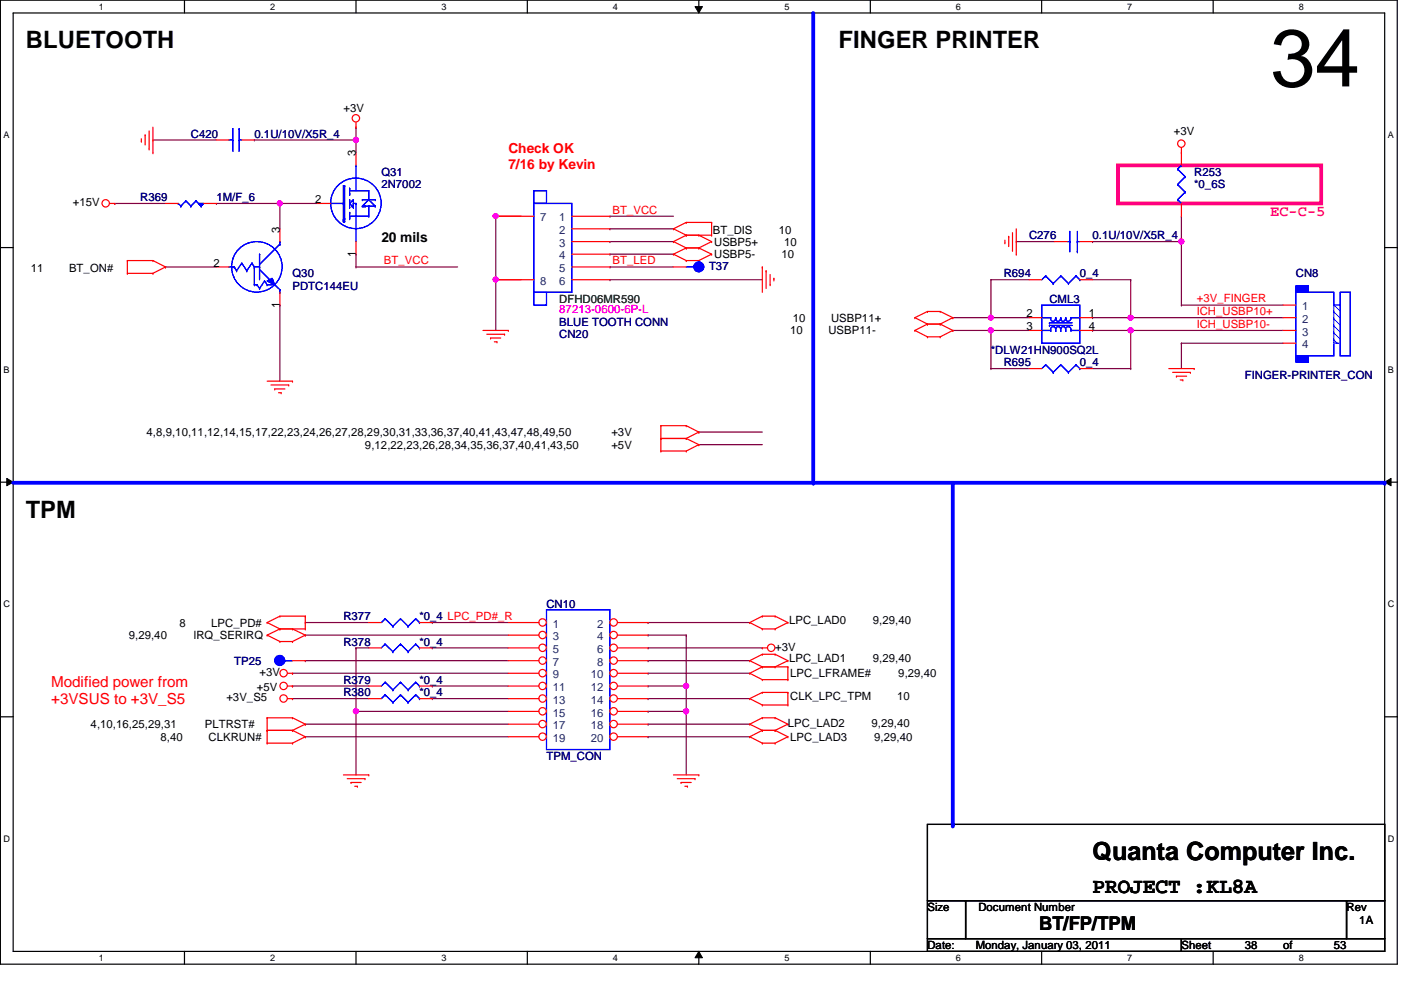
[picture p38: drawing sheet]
<svg xmlns="http://www.w3.org/2000/svg" width="297mm" height="210mm" viewBox="0 0 297 210" stroke-linecap="round" stroke-linejoin="round" font-family="sans-serif">
<defs><g id="words">
<text font-size="17.2" x="269.3" y="18.3">34</text>
<text font-size="5.3" x="231.6" y="182.4">Quanta Computer Inc.</text>
<g font-size="5.1">
<text x="5.5" y="10.2">BLUETOOTH</text>
<text x="177.8" y="10.2">FINGER PRINTER</text>
<text x="5.5" y="109.8">TPM</text>
</g>
<text font-size="4.6" x="231.6" y="189.4">PROJECT :KL8A</text>
<text font-size="4" x="220.3" y="197.1">BT/FP/TPM</text>
<text font-size="3.2" fill="#ff0080" x="269.3" y="45.8">EC-C-5</text>
<g font-size="3.2" fill="#f00">
<text x="10.9" y="145.6">Modified power from</text>
<text x="10.9" y="149.3">+3VSUS to +3V_S5</text>
</g>
<g font-size="2.9" fill="#f00">
<text x="107.8" y="32.4">Check OK</text>
<text x="107.8" y="35.9">7/16 by Kevin</text>
</g>
<text font-size="2.9" x="80.9" y="51.2">20 mils</text>
<g font-size="2.4">
<text x="72.8" y="23.8">+3V</text>
<text x="248.9" y="28.7">+3V</text>
<text x="75.4" y="33.1" transform="rotate(-90 75.4 33.1)">3</text>
<text x="15.4" y="43.7">+15V</text>
<text x="66.8" y="43.1">2</text>
<text x="59.3" y="49.3" transform="rotate(-90 59.3 49.3)">3</text>
<text x="151.1" y="49.7">BT_DIS</text>
<text x="151.4" y="52.1">USBP5+</text>
<text x="165.1" y="49.7">10</text>
<text x="166.2" y="52.1">10</text>
<text x="6.6" y="57.7">11</text>
<text x="14.6" y="57.7">BT_ON#</text>
<text x="45.3" y="56.6">2</text>
<text x="75.4" y="54.5" transform="rotate(-90 75.4 54.5)">1</text>
<text x="151.4" y="54.8">USBP5-</text>
<text x="165.7" y="54.8">10</text>
<text x="59.3" y="65.2" transform="rotate(-90 59.3 65.2)">1</text>
<text x="167.6" y="70.9">10</text>
<text x="168.1" y="68.2">10</text>
<text x="175.6" y="70.9">USBP11-</text>
<text x="176.2" y="68.2">USBP11+</text>
<text x="217.6" y="70">3</text>
<text x="217.6" y="67.3">2</text>
<text x="230.8" y="67.3">1</text>
<text x="230.8" y="70">4</text>
<text x="31.1" y="92.5">4,8,9,10,11,12,14,15,17,22,23,24,26,27,28,29,30,31,33,36,37,40,41,43,47,48,49,50</text>
<text x="77.4" y="95.2">9,12,22,23,26,28,34,35,36,37,40,41,43,50</text>
<text x="129.6" y="95.2">+5V</text>
<text x="129.6" y="92.5">+3V</text>
<text x="27.3" y="135.6">9,29,40</text>
<text x="38.1" y="132.8">8</text>
<text x="41" y="135.6">IRQ_SERIRQ</text>
<text x="44.8" y="132.8">LPC_PD#</text>
<text x="164.3" y="138">+3V</text>
<text x="167.3" y="132.3">LPC_LAD0</text>
<text x="185.1" y="132.3">9,29,40</text>
<text x="55" y="143.3">+3V</text>
<text x="167.3" y="140.4">LPC_LAD1</text>
<text x="167.6" y="143.6">LPC_LFRAME#</text>
<text x="185.1" y="140.4">9,29,40</text>
<text x="190.5" y="143.6">9,29,40</text>
<text x="48" y="148.7">+3V_S5</text>
<text x="54.5" y="146.6">+5V</text>
<text x="167.6" y="148.5">CLK_LPC_TPM</text>
<text x="190.2" y="148.5">10</text>
<text x="19.2" y="154.4">4,10,16,25,29,31</text>
<text x="43.4" y="154.4">PLTRST#</text>
<text x="167" y="154.1">LPC_LAD2</text>
<text x="184.8" y="154.1">9,29,40</text>
<text x="34" y="157.1">8,40</text>
<text x="44.2" y="157.1">CLKRUN#</text>
<text x="167.6" y="157.1">LPC_LAD3</text>
<text x="185.3" y="157.1">9,29,40</text>
<text x="196.6" y="193.2">Size</text>
<text x="207.4" y="193.2">Document Number</text>
<text x="285.5" y="193.2">Rev</text>
<text x="288.2" y="195.8">1A</text>
<text x="196.6" y="201.2">Date:</text>
<text x="206.9" y="201.2">Monday, January 03, 2011</text>
<text x="250.5" y="201.2">Sheet</text>
<text x="263.9" y="201.2">38</text>
<text x="272" y="201.2">of</text>
<text x="282.8" y="201.2">53</text>
</g>
<g font-size="2.4" fill="#000080">
<text x="40.5" y="29.2">C420</text>
<text x="53.9" y="29.2">0.1U/10V/X5R_4</text>
<text x="80.9" y="37.3">Q31</text>
<text x="80.9" y="40">2N7002</text>
<text x="253.2" y="37.3">R253</text>
<text x="253.2" y="40">*0_6S</text>
<text x="29.7" y="42.6">R369</text>
<text x="45.9" y="42.6">1M/F_6</text>
<text x="218.2" y="50.7">C276</text>
<text x="231.6" y="50.7">0.1U/10V/X5R_4</text>
<text x="62" y="58.8">Q30</text>
<text x="150.3" y="57.2">T37</text>
<text x="212.8" y="58.8">R694</text>
<text x="228.9" y="58.8">0_4</text>
<text x="274.7" y="58.8">CN8</text>
<text x="62" y="61.5">PDTC144EU</text>
<text x="222.5" y="64.2">CML3</text>
<text x="118.6" y="71.7">CN20</text>
<text x="118.6" y="69">BLUE TOOTH CONN</text>
<text x="210.1" y="75">*DLW21HN900SQ2L</text>
<text x="212.8" y="77.6">R695</text>
<text x="228.9" y="77.6">0_4</text>
<text x="263.9" y="80.3">FINGER-PRINTER_CON</text>
<text x="72.8" y="131.5">R377</text>
<text x="88.9" y="131.5">*0_4 LPC_PD#_R</text>
<text x="115.9" y="128.8">CN10</text>
<text x="72.8" y="136.9">R378</text>
<text x="88.9" y="136.9">*0_4</text>
<text x="49.7" y="140.9">TP25</text>
<text x="72.8" y="144.9">R379</text>
<text x="72.8" y="147.7">R380</text>
<text x="88.9" y="144.9">*0_4</text>
<text x="88.9" y="147.7">*0_4</text>
<text x="115.9" y="161.1">TPM_CON</text>
</g>
<g font-size="2.4" fill="#004080">
<text x="114.6" y="46.9">7</text>
<text x="118.5" y="46.9">1</text>
<text x="118.5" y="49.6">2</text>
<text x="118.5" y="52.3">3</text>
<text x="118.5" y="55">4</text>
<text x="118.5" y="57.7">5</text>
<text x="114.6" y="60.4">8</text>
<text x="118.5" y="60.4">6</text>
<text x="276.1" y="65.8">1</text>
<text x="276.1" y="68.5">2</text>
<text x="276.1" y="71.2">3</text>
<text x="276.1" y="73.9">4</text>
<text x="117.2" y="133.1">1</text>
<text x="117.2" y="135.8">3</text>
<text x="126.6" y="133.1">2</text>
<text x="126.6" y="135.8">4</text>
<text x="117.2" y="138.5">5</text>
<text x="117.2" y="141.2">7</text>
<text x="117.2" y="143.8">9</text>
<text x="125.3" y="143.8">10</text>
<text x="126.6" y="138.5">6</text>
<text x="126.6" y="141.2">8</text>
<text x="117.2" y="146.6">11</text>
<text x="117.2" y="149.2">13</text>
<text x="125.3" y="146.6">12</text>
<text x="125.3" y="149.2">14</text>
<text x="117.2" y="151.9">15</text>
<text x="117.2" y="154.6">17</text>
<text x="125.3" y="151.9">16</text>
<text x="125.3" y="154.6">18</text>
<text x="117.2" y="157.3">19</text>
<text x="125.3" y="157.3">20</text>
</g>
<g font-size="2.4" fill="#f00">
<text x="129.9" y="45.3">BT_VCC</text>
<text x="81.4" y="56">BT_VCC</text>
<text x="129.9" y="56">BT_LED</text>
<text x="253.7" y="64.1">+3V_FINGER</text>
<text x="253.7" y="66.8">ICH_USBP10+</text>
<text x="253.7" y="69.5">ICH_USBP10-</text>
</g>
<text font-size="2.4" fill="#008000" x="118.6" y="64.2">DFHD06MR590</text>
<text font-size="2.4" fill="#f0f" x="118.6" y="66.3">87213-0600-6P-L</text>
<g font-size="1.9">
<text x="21" y="2">1</text>
<text x="57.3" y="2">2</text>
<text x="93.6" y="2">3</text>
<text x="130" y="2">4</text>
<text x="166.3" y="2">5</text>
<text x="202.7" y="2">6</text>
<text x="239" y="2">7</text>
<text x="275.4" y="2">8</text>
<text x=".8" y="29.3">A</text>
<text x="294.3" y="29.3">A</text>
<text x=".8" y="79">B</text>
<text x="294.3" y="79">B</text>
<text x=".8" y="128.8">C</text>
<text x="294.3" y="128.8">C</text>
<text x=".8" y="178.5">D</text>
<text x="294.3" y="178.5">D</text>
<text x="21" y="203.7">1</text>
<text x="57.3" y="203.7">2</text>
<text x="93.6" y="203.7">3</text>
<text x="130" y="203.7">4</text>
<text x="166.3" y="203.7">5</text>
<text x="202.7" y="203.7">6</text>
<text x="239" y="203.7">7</text>
<text x="275.4" y="203.7">8</text>
</g>
</g></defs>
<path d="M.1 0h296.1v204.4h-296.1zM2.8 2.8h290.8v198.9h-290.8z" fill="none" stroke="#000" stroke-width=".25"/>
<g fill="#fff">
<path d="M21 .3h1v2.2h-1z"/>
<path d="M21 202h1v2.1h-1z"/>
</g>
<path d="M39.1 0v2.8M39.1 201.7v2.7" fill="none" stroke="#000" stroke-width=".25"/>
<g fill="#fff">
<path d="M57.3 .3h1v2.2h-1z"/>
<path d="M57.3 202h1v2.1h-1z"/>
</g>
<path d="M75.5 0v2.8M75.5 201.7v2.7" fill="none" stroke="#000" stroke-width=".25"/>
<g fill="#fff">
<path d="M93.6 .3h1.1v2.2h-1.1z"/>
<path d="M93.6 202h1.1v2.1h-1.1z"/>
</g>
<path d="M111.8 0v2.8M111.8 201.7v2.7" fill="none" stroke="#000" stroke-width=".25"/>
<g fill="#fff">
<path d="M130 .3h1v2.2h-1z"/>
<path d="M130 202h1v2.1h-1z"/>
</g>
<path d="M148.2 0v2.8M148.2 201.7v2.7" fill="none" stroke="#000" stroke-width=".25"/>
<path d="M147.4 1.4h1.5l-.7 1.4zM148.2 201.7l.7 1.4h-1.5z" fill="#000"/>
<path d="M147.4 1.4h1.5l-.7 1.4zM148.2 201.7l.7 1.4h-1.5z" fill="none" stroke="#000" stroke-width=".21"/>
<g fill="#fff">
<path d="M166.3 .3h1.1v2.2h-1.1z"/>
<path d="M166.3 202h1.1v2.1h-1.1z"/>
</g>
<path d="M184.5 0v2.8M184.5 201.7v2.7" fill="none" stroke="#000" stroke-width=".25"/>
<g fill="#fff">
<path d="M202.7 .3h1v2.2h-1z"/>
<path d="M202.7 202h1v2.1h-1z"/>
</g>
<path d="M220.8 0v2.8M220.8 201.7v2.7" fill="none" stroke="#000" stroke-width=".25"/>
<g fill="#fff">
<path d="M239 .3h1.1v2.2h-1.1z"/>
<path d="M239 202h1.1v2.1h-1.1z"/>
</g>
<path d="M257.2 0v2.8M257.2 201.7v2.7" fill="none" stroke="#000" stroke-width=".25"/>
<g fill="#fff">
<path d="M275.4 .3h1v2.2h-1z"/>
<path d="M275.4 202h1v2.1h-1z"/>
<path d="M.8 27.6h1.2v2.1h-1.2z"/>
<path d="M294.3 27.6h1.2v2.1h-1.2z"/>
<path d="M.8 77.3h1.2v2.2h-1.2z"/>
<path d="M294.3 77.3h1.2v2.2h-1.2z"/>
</g>
<path d="M.1 52.5h2.7M293.6 52.5h2.7" fill="none" stroke="#000" stroke-width=".25"/>
<g fill="#fff">
<path d="M.8 127.1h1.3v2.1h-1.3z"/>
<path d="M294.3 127.1h1.3v2.1h-1.3z"/>
</g>
<path d="M.1 102.2h2.7M293.6 102.2h2.7" fill="none" stroke="#000" stroke-width=".25"/>
<path d="M1.4 101.4l1.4 .8-1.4 .8zM293.6 102.2l1.3-.8v1.6z" fill="#000"/>
<path d="M1.4 101.4l1.4 .8-1.4 .8zM293.6 102.2l1.3-.8v1.6z" fill="none" stroke="#000" stroke-width=".21"/>
<g fill="#fff">
<path d="M.8 176.8h1.3v2.1h-1.3z"/>
<path d="M294.3 176.8h1.3v2.1h-1.3z"/>
</g>
<path d="M.1 152h2.7M293.6 152h2.7" fill="none" stroke="#000" stroke-width=".25"/>
<g fill="none" stroke="#800040" stroke-width=".25">
<path d="M53.9 29.7h.1M53.9 29.7h21.6M75.5 29.7h.1M75.5 29.7v2.7M24.3 43.1h.1M24.3 43.1h10.8M35.1 56.6h.1M35.1 56.6h10.8M45.9 43.1h.1M45.9 43.1h13.4M59.3 43.1h.1M59.3 43.1v5.4"/>
<path d="M75.5 56.6h.1M75.5 56.6h21.5M59.3 64.7h.1M59.3 64.7v16.1M148.2 94.3h.1M148.2 91.6h.1M148.2 94.3h13.4M148.2 91.6h13.4"/>
</g>
<circle cx="75.4" cy="29.6" r=".54" fill="#f0f"/>
<circle cx="75.4" cy="29.6" r=".54" fill="none" stroke="#f0f" stroke-width=".25"/>
<path d="M32.4 29.7h.1M32.4 29.7h13.5M59.3 43.1h.1M59.3 43.1h8.1" fill="none" stroke="#800040" stroke-width=".25"/>
<circle cx="59.3" cy="43.1" r=".52" fill="#f0f"/>
<circle cx="59.3" cy="43.1" r=".52" fill="none" stroke="#f0f" stroke-width=".25"/>
<path d="M75.5 27h.1M75.5 27v2.7M75.5 53.9h.1M75.5 53.9v2.7M239.7 67.4h.1M239.7 67.4h32.3" fill="none" stroke="#800040" stroke-width=".25"/>
<circle cx="239.7" cy="67.3" r=".52" fill="#f0f"/>
<circle cx="239.7" cy="67.3" r=".52" fill="none" stroke="#f0f" stroke-width=".25"/>
<path d="M250.5 51.2h.1M250.5 51.2v13.5M210.1 67.4h.1M210.1 70.1h.1M210.1 67.4h8.1M210.1 70.1h8.1M250.5 72.8h.1M250.5 72.8h21.5" fill="none" stroke="#800040" stroke-width=".25"/>
<circle cx="250.5" cy="51.2" r=".54" fill="#f0f"/>
<circle cx="250.5" cy="51.2" r=".54" fill="none" stroke="#f0f" stroke-width=".25"/>
<path d="M215.5 51.2h.1M215.5 51.2h8.1M231.6 51.2h.1M231.6 51.2h18.9M239.7 70.1h.1M239.7 70.1h32.3M250.5 72.8h.1M250.5 64.7h.1M250.5 72.8v5.3M250.5 64.7h21.5" fill="none" stroke="#800040" stroke-width=".25"/>
<circle cx="239.7" cy="70" r=".54" fill="#f0f"/>
<circle cx="239.7" cy="70" r=".54" fill="none" stroke="#f0f" stroke-width=".25"/>
<path d="M250.5 45.8h.1M250.5 45.8v5.4M64.7 132h.1M64.7 132h13.5M91.6 132h.1M91.6 132h16.2M145.5 145.5h.1M145.5 145.5v5.3" fill="none" stroke="#800040" stroke-width=".25"/>
<circle cx="145.5" cy="145.4" r=".54" fill="#f0f"/>
<circle cx="145.5" cy="145.4" r=".54" fill="none" stroke="#f0f" stroke-width=".25"/>
<g fill="none" stroke="#800040" stroke-width=".25">
<path d="M64.7 134.7h.1M64.7 134.7h43.1M75.5 137.4h.1M75.5 137.4v13.4M137.4 132h.1M137.4 134.7h.1M137.4 137.4h.1M137.4 132h21.6M137.4 134.7h8.1M137.4 137.4h24.2M62 142.7h.1M62 142.7h45.8"/>
<path d="M75.5 150.8h.1M75.5 150.8h32.3M91.6 145.5h.1M91.6 148.1h.1M91.6 145.5h16.2M91.6 148.1h16.2M137.4 140.1h.1M137.4 142.7h.1M137.4 145.5h.1M137.4 148.1h.1M137.4 150.8h.1M137.4 153.5h.1"/>
<path d="M137.4 156.2h.1M137.4 140.1h21.6M137.4 142.7h21.6M137.4 145.5h8.1M137.4 148.1h21.6M137.4 150.8h8.1M137.4 153.5h21.6M137.4 156.2h21.6"/>
</g>
<circle cx="75.4" cy="150.8" r=".54" fill="#f0f"/>
<circle cx="75.4" cy="150.8" r=".54" fill="none" stroke="#f0f" stroke-width=".25"/>
<path d="M64.7 153.5h.1M64.7 156.2h.1M64.7 153.5h43.1M64.7 156.2h43.1M145.5 150.8h.1M145.5 150.8v13.5" fill="none" stroke="#800040" stroke-width=".25"/>
<circle cx="145.5" cy="150.8" r=".54" fill="#f0f"/>
<circle cx="145.5" cy="150.8" r=".54" fill="none" stroke="#f0f" stroke-width=".25"/>
<g fill="none" stroke="#800040" stroke-width=".25">
<path d="M105.1 45.8h.1M105.1 45.8h5.4M105.1 45.8v13.5M75.5 137.4h.1M75.5 137.4h2.7M91.6 137.4h.1M91.6 137.4h16.2M145.5 134.7h.1M145.5 134.7v10.8M62 145.5h.1M62 148.1h.1M62 145.5h16.2"/>
<path d="M62 148.1h16.2M64.7 140.1h.1M64.7 140.1h43.1M75.5 150.8h.1M75.5 150.8v13.5"/>
</g>
<circle cx="105.1" cy="45.8" r=".52" fill="#f0f"/>
<circle cx="105.1" cy="45.8" r=".52" fill="none" stroke="#f0f" stroke-width=".25"/>
<path d="M105.1 59.3h.1M105.1 59.3h5.4M105.1 59.3v10.8M129.3 45.8h.1M129.3 48.5h.1M129.3 45.8h13.5M129.3 48.5h13.5" fill="none" stroke="#800040" stroke-width=".25"/>
<circle cx="105.1" cy="59.3" r=".52" fill="#f0f"/>
<circle cx="105.1" cy="59.3" r=".52" fill="none" stroke="#f0f" stroke-width=".25"/>
<g fill="none" stroke="#800040" stroke-width=".25">
<path d="M129.3 53.9h.1M129.3 59.3h.1M129.3 56.6h.1M129.3 51.2h.1M129.3 53.9h13.5M129.3 59.3h32.3M129.3 56.6h13.5M129.3 51.2h13.5M210.1 78.1h.1M210.1 70.1h.1M210.1 78.1h8.1M210.1 70.1v8"/>
<path d="M231.6 70.1h.1M231.6 78.1h8.1M231.6 70.1h8.1M239.7 78.1h.1M239.7 70.1h.1M239.7 70.1v8"/>
</g>
<circle cx="210.1" cy="70" r=".54" fill="#f0f"/>
<circle cx="210.1" cy="70" r=".54" fill="none" stroke="#f0f" stroke-width=".25"/>
<path d="M210.1 59.3h.1M210.1 59.3h8.1M210.1 59.3v8.1M231.6 59.3h8.1M239.7 59.3h.1M239.7 59.3v8.1M202 70.1h.1M202 70.1h8.1M210.1 67.4h.1M231.6 67.4h.1M231.6 67.4h8.1M239.7 67.4h.1" fill="none" stroke="#800040" stroke-width=".25"/>
<circle cx="210.1" cy="67.3" r=".52" fill="#f0f"/>
<circle cx="210.1" cy="67.3" r=".52" fill="none" stroke="#f0f" stroke-width=".25"/>
<path d="M202 67.4h.1M202 67.4h8.1" fill="none" stroke="#800040" stroke-width=".25"/>
<g fill="none" stroke="#f00" stroke-width=".25">
<path d="M30 29.9h.1M30 29.4v.5M30.8 28.6h.1M30.8 28.6v2.1M31.6 31.6h.1M31.6 27.8v3.8M32.4 32.4h.1M32.4 27v5.4M75.5 27h.1M75.5 25.9v1.1M250.5 32.4h.1M250.5 31.3v1.1"/>
<path d="M23.2 43.1h1.1M24.3 43.1h.1M27 58h.1M27 55.2h.1M27 58h5.4M27 55.2v2.8M27 55.2h5.4M32.4 58h.1M32.4 55.2h.1M32.4 55.2l2.7 1.4M35.1 56.6h.1M35.1 56.6l-2.7 1.4"/>
<path d="M142.8 48.5h.1M142.8 53.9h.1M142.8 51.2h.1M142.8 48.5l2.7 1.4M142.8 53.9l2.7 1.3M142.8 51.2l2.7 1.4M145.5 49.9h.1M145.5 47.2h.1M145.5 52.6h.1M145.5 55.2h.1M145.5 55.2h2.7M145.5 49.9h5.4"/>
<path d="M145.5 47.2h5.4M145.5 47.2l-2.7 1.3M145.5 52.6l-2.7 1.3M145.5 52.6h2.7M145.5 49.9l-2.7 1.3M148.2 52.6h.1M148.2 55.2h.1M148.2 49.9h.1M148.2 52.6l2.7 1.3M148.2 49.9l2.7 1.3M150.9 49.9h.1M150.9 47.2h.1"/>
<path d="M150.9 53.9h.1M150.9 51.2h.1M150.9 47.2v2.7M150.9 53.9l-2.7 1.3M150.9 51.2l-2.7 1.4M161.6 56.6h.1M161.6 56.6v5.4M162.4 57.4h.1M162.4 57.4v3.8M163.3 58.2v2.2M164.1 59h.1M164.1 59v.6"/>
<path d="M213.1 51.5h.1M213.1 50.9v.6M213.9 50.1h.1M213.9 50.1v2.2M214.7 53.1h.1M214.7 49.3v3.8M215.5 53.9h.1M215.5 48.5v5.4M102.4 70.1h5.4M103.2 70.9h3.8M104 71.7h.1M104 71.7h2.2"/>
<path d="M104.8 72.5h.6M105.4 72.5h.1M107 70.9h.1M107.8 70.1h.1M163.3 60.4h.1M194 70.1h.1M194 67.4h.1M194 70.1l2.6 1.3M194 67.4l2.6 1.3M196.6 71.4h.1M196.6 68.7h.1M196.6 66h.1"/>
<path d="M196.6 71.4h2.7M196.6 68.7h2.7M196.6 68.7l-2.6 1.4M196.6 66h2.7M196.6 66l-2.6 1.4M199.3 71.4h.1M199.3 68.7h.1M199.3 66h.1M199.3 68.7l2.7 1.4M199.3 66l2.7 1.4M202 70.1h.1M202 67.4h.1"/>
<path d="M202 70.1l-2.7 1.3M202 67.4l-2.7 1.3M247.8 78.1h5.4M248.6 79h3.8M249.4 79.8h.1M249.4 79.8h2.2M252.4 79h.1M253.2 78.1h.1M56.6 80.8h5.4M57.4 81.6h3.8M58.2 82.5h.1M58.2 82.5h2.2"/>
<path d="M59.1 83.3h.5M59.6 83.3h.1M61.2 81.6h.1M62 80.8h.1M140.1 95.6h.1M140.1 93h.1M140.1 90.3h.1M140.1 93h5.4M140.1 95.6h5.4M140.1 90.3v5.3M140.1 90.3h5.4M145.5 93h.1"/>
<path d="M145.5 95.6h.1M145.5 90.3h.1M145.5 93l2.7 1.3M145.5 90.3l2.7 1.3M148.2 94.3h.1M148.2 91.6h.1M148.2 94.3l-2.7 1.3M148.2 91.6l-2.7 1.4M250.2 80.6h.6M250.8 80.6h.1M56.6 134.7h.1M56.6 132h.1"/>
<path d="M56.6 134.7l2.7 1.3M56.6 132l2.7 1.3M59.3 133.3h.1M59.3 136h.1M59.3 130.6h.1M59.3 133.3h5.4M59.3 130.6h5.4M59.3 133.3l-2.7 1.4M59.3 136h2.7M59.3 130.6l-2.7 1.4M62 133.3h.1M62 136h.1"/>
<path d="M62 133.3l2.7 1.4M64.7 134.7h.1M64.7 130.6h.1M64.7 133.3h.1M64.7 134.7l-2.7 1.3M64.7 130.6v2.7M159 132h.1M159 132l2.6 1.3M161.6 133.3h.1M161.6 130.6h.1M161.6 138.7h.1M161.6 137.4h.1"/>
<path d="M161.6 133.3h2.7M161.6 130.6l-2.6 1.4M161.6 130.6h2.7M161.6 138.7l-2.6 1.4M161.6 138.7h2.7M161.6 137.4h1.1M164.3 133.3h.1M164.3 130.6h.1M164.3 138.7h.1M164.3 130.6l2.7 1.4M164.3 138.7l2.7 1.4M167 132h.1"/>
<path d="M167 132l-2.7 1.3M56.6 157.6h.1M56.6 154.9h.1M56.6 152.2h.1M56.6 154.9h5.4M56.6 157.6h5.4M56.6 152.2v5.4M56.6 152.2h5.4M61 142.7h1M61 145.5h1M61 148.1h1M62 154.9h.1"/>
<path d="M62 157.6h.1M62 152.2h.1M62 142.7h.1M62 145.5h.1M62 148.1h.1M62 154.9l2.7 1.3M62 152.2l2.7 1.3M64.7 156.2h.1M64.7 153.5h.1M64.7 156.2l-2.7 1.4M64.7 153.5l-2.7 1.4M159 140.1h.1"/>
<path d="M159 142.7h.1M159 156.2h.1M159 153.5h.1M159 148.1h.1M159 140.1l2.6 1.3M159 142.7l2.6 1.4M159 156.2l2.6 1.4M159 153.5l2.6 1.4M159 148.1l2.6 1.4M161.6 141.4h.1M161.6 144.1h.1M161.6 157.6h.1"/>
<path d="M161.6 154.9h.1M161.6 152.2h.1M161.6 149.5h.1M161.6 146.8h.1M161.6 154.9h2.7M161.6 157.6h2.7M161.6 141.4h5.4M161.6 144.1h5.4M161.6 141.4l-2.6 1.3M161.6 152.2h2.7M161.6 154.9l-2.6 1.3M161.6 152.2l-2.6 1.3"/>
<path d="M161.6 149.5h5.4M161.6 146.8l-2.6 1.3M161.6 146.8h5.4M164.3 141.4h.1M164.3 157.6h.1M164.3 154.9h.1M164.3 152.2h.1M164.3 154.9l2.7 1.3M164.3 152.2l2.7 1.3M167 140.1h.1M167 141.4h.1M167 144.1h.1"/>
<path d="M167 156.2h.1M167 153.5h.1M167 146.8h.1M167 149.5h.1M167 140.1l-2.7 1.3M167 141.4v2.7M167 146.8v2.7M167 156.2l-2.7 1.4M167 153.5l-2.7 1.4M72.8 164.3h5.4M73.6 165.1h3.8M74.4 165.9h.1"/>
<path d="M74.4 165.9h2.2M75.2 166.7h.6M75.8 166.7h.1M77.4 165.1h.1M78.2 164.3h.1M142.8 164.3h5.4M143.6 165.1h3.8M144.4 165.9h.1M144.4 165.9h2.2M145.2 166.7h.6M145.8 166.7h.1M147.4 165.1h.1"/>
<path d="M148.2 164.3h.1"/>
<circle cx="75.5" cy="25.1" r=".78"/>
<circle cx="250.5" cy="30.5" r=".78"/>
<circle cx="22.4" cy="43.1" r=".78"/>
<circle cx="163.5" cy="137.3" r=".78"/>
<circle cx="60.1" cy="142.7" r=".78"/>
<circle cx="60.1" cy="148.1" r=".78"/>
<circle cx="60.1" cy="145.4" r=".78"/>
</g>
<path d="M196.6 174.8h97v16.2h-97zM196.6 191h8.1v8h-8.1zM196.6 199h53.9v2.7h-53.9zM204.7 191h80.8v8h-80.8zM250.5 199h43.1v2.7h-43.1zM285.5 191h8.1v8h-8.1z" fill="none" stroke="#000" stroke-width=".25"/>
<path d="M2.8 102.4h290.8" fill="none" stroke="#00f" stroke-width=".8"/>
<circle cx="293.6" cy="102.4" r=".4" fill="#00f"/>
<path d="M202 102.4v72.6" fill="none" stroke="#00f" stroke-width=".8"/>
<circle cx="202" cy="175" r=".4" fill="#00f"/>
<path d="M172.4 2.8v99.6" fill="none" stroke="#00f" stroke-width=".8"/>
<circle cx="172.4" cy="102.4" r=".4" fill="#00f"/>
<path d="M237 35.1h43.1v8h-43.1z" fill="none" stroke="#ff0080" stroke-width=".8"/>
<g fill="none" stroke="#00f" stroke-width=".25">
<path d="M249.7 39.1h.1M249.7 35.9h.1M249.7 39.1l1.6 1.6M249.7 35.9l1.6 1.6M250.5 35.1h.1M250.5 35.1l-.8 .8M251.3 37.5h.1M251.3 37.5l-1.6 1.6M249.7 42.3h.1M249.7 42.3l.8 .8M251.3 40.7h.1M251.3 40.7l-1.6 1.6"/>
<path d="M115.9 129.3h13.4v29.6h-13.4z"/>
</g>
<path d="M250.5 32.4v2.7M250.5 43.1v2.7" fill="none" stroke="#f00" stroke-width=".25"/>
<circle cx="115" cy="132" r=".78" fill="#fff"/>
<g fill="none" stroke="#f00" stroke-width=".25">
<path d="M107.8 132h6.5"/>
<circle cx="115" cy="132" r=".78"/>
</g>
<circle cx="130.1" cy="132" r=".78" fill="#fff"/>
<g fill="none" stroke="#f00" stroke-width=".25">
<path d="M130.9 132h6.5"/>
<circle cx="130.1" cy="132" r=".78"/>
</g>
<circle cx="115" cy="134.6" r=".78" fill="#fff"/>
<g fill="none" stroke="#f00" stroke-width=".25">
<path d="M107.8 134.7h6.5"/>
<circle cx="115" cy="134.6" r=".78"/>
</g>
<circle cx="130.1" cy="134.6" r=".78" fill="#fff"/>
<g fill="none" stroke="#f00" stroke-width=".25">
<path d="M130.9 134.7h6.5"/>
<circle cx="130.1" cy="134.6" r=".78"/>
</g>
<circle cx="115" cy="137.3" r=".78" fill="#fff"/>
<g fill="none" stroke="#f00" stroke-width=".25">
<path d="M107.8 137.4h6.5"/>
<circle cx="115" cy="137.3" r=".78"/>
</g>
<circle cx="130.1" cy="137.3" r=".78" fill="#fff"/>
<g fill="none" stroke="#f00" stroke-width=".25">
<path d="M130.9 137.4h6.5"/>
<circle cx="130.1" cy="137.3" r=".78"/>
</g>
<circle cx="115" cy="140.1" r=".78" fill="#fff"/>
<g fill="none" stroke="#f00" stroke-width=".25">
<path d="M107.8 140.1h6.5"/>
<circle cx="115" cy="140.1" r=".78"/>
</g>
<circle cx="130.1" cy="140.1" r=".78" fill="#fff"/>
<g fill="none" stroke="#f00" stroke-width=".25">
<path d="M130.9 140.1h6.5"/>
<circle cx="130.1" cy="140.1" r=".78"/>
</g>
<circle cx="115" cy="142.7" r=".78" fill="#fff"/>
<g fill="none" stroke="#f00" stroke-width=".25">
<path d="M107.8 142.7h6.5"/>
<circle cx="115" cy="142.7" r=".78"/>
</g>
<circle cx="130.1" cy="142.7" r=".78" fill="#fff"/>
<g fill="none" stroke="#f00" stroke-width=".25">
<path d="M130.9 142.7h6.5"/>
<circle cx="130.1" cy="142.7" r=".78"/>
</g>
<circle cx="115" cy="145.4" r=".78" fill="#fff"/>
<g fill="none" stroke="#f00" stroke-width=".25">
<path d="M107.8 145.5h6.5"/>
<circle cx="115" cy="145.4" r=".78"/>
</g>
<circle cx="130.1" cy="145.4" r=".78" fill="#fff"/>
<g fill="none" stroke="#f00" stroke-width=".25">
<path d="M130.9 145.5h6.5"/>
<circle cx="130.1" cy="145.4" r=".78"/>
</g>
<circle cx="115" cy="148.1" r=".78" fill="#fff"/>
<g fill="none" stroke="#f00" stroke-width=".25">
<path d="M107.8 148.1h6.5"/>
<circle cx="115" cy="148.1" r=".78"/>
</g>
<circle cx="130.1" cy="148.1" r=".78" fill="#fff"/>
<g fill="none" stroke="#f00" stroke-width=".25">
<path d="M130.9 148.1h6.5"/>
<circle cx="130.1" cy="148.1" r=".78"/>
</g>
<circle cx="115" cy="150.8" r=".78" fill="#fff"/>
<g fill="none" stroke="#f00" stroke-width=".25">
<path d="M107.8 150.8h6.5"/>
<circle cx="115" cy="150.8" r=".78"/>
</g>
<circle cx="130.1" cy="150.8" r=".78" fill="#fff"/>
<g fill="none" stroke="#f00" stroke-width=".25">
<path d="M130.9 150.8h6.5"/>
<circle cx="130.1" cy="150.8" r=".78"/>
</g>
<circle cx="115" cy="153.5" r=".78" fill="#fff"/>
<g fill="none" stroke="#f00" stroke-width=".25">
<path d="M107.8 153.5h6.5"/>
<circle cx="115" cy="153.5" r=".78"/>
</g>
<circle cx="130.1" cy="153.5" r=".78" fill="#fff"/>
<g fill="none" stroke="#f00" stroke-width=".25">
<path d="M130.9 153.5h6.5"/>
<circle cx="130.1" cy="153.5" r=".78"/>
</g>
<circle cx="115" cy="156.2" r=".78" fill="#fff"/>
<g fill="none" stroke="#f00" stroke-width=".25">
<path d="M107.8 156.2h6.5"/>
<circle cx="115" cy="156.2" r=".78"/>
</g>
<circle cx="130.1" cy="156.2" r=".78" fill="#fff"/>
<g fill="none" stroke="#f00" stroke-width=".25">
<path d="M45.9 29.7h2.7M51.3 29.7h2.6M218.2 59.3h2.7M228.9 59.3h2.7M78.2 145.5h2.7M88.9 145.5h2.7M130.9 156.2h6.5"/>
<circle cx="130.1" cy="156.2" r=".78"/>
</g>
<g fill="none" stroke="#00f" stroke-width=".25">
<path d="M48.6 29.7h.8M49.4 27.3h.1M49.4 29.7h.1M49.4 27.3v4.8M50.7 29.7h.1M50.7 27.3h.1M50.7 29.7h.6M50.7 27.3v4.8M221.7 58.5h.1M221.7 58.5l-.8 .8M221.7 58.5l1.6 1.6M224.9 58.5h.1"/>
<path d="M224.9 58.5l-1.6 1.6M224.9 58.5l1.6 1.6M228.1 58.5h.1M228.1 58.5l-1.6 1.6M228.1 58.5l.8 .8M228.9 59.3h.1M223.3 60.1h.1M226.5 60.1h.1M81.7 144.7h.1M81.7 144.7l-.8 .8M81.7 144.7l1.6 1.6M83.3 146.3h.1"/>
<path d="M84.9 144.7h.1M84.9 144.7l-1.6 1.6M84.9 144.7l1.6 1.6M86.5 146.3h.1M88.1 144.7h.1M88.1 144.7l-1.6 1.6M88.1 144.7l.8 .8M88.9 145.5h.1"/>
</g>
<path d="M56.6 59.6l1.1-.6 .5 1.4z" fill="#00f"/>
<g fill="none" stroke="#00f" stroke-width=".25">
<path d="M48.6 56.6h1.1M49.7 56.6h.1M49.7 56.6l.5 .8M50.2 57.4h.1M51.3 55.8h.1M51.3 55.8l-1.1 1.6M51.3 55.8l1 1.6M52.3 57.4h.1M53.4 55.8h.1M53.4 55.8l-1.1 1.6M53.4 55.8l.5 .8M53.9 56.6h.1"/>
<path d="M53.9 56.6h1.1M53.9 56.6v3.8M55 56.6h.1M55 53.9h.1M55 53.9v5.4M55 57.1l2.2 2.2M56.1 59.6h.1M56.1 59.6l-1.1 1.6M56.1 59.6l.5 .8M56.6 59.6l1.1-.6 .5 1.4zM57.2 59.3h.1M59.3 51.8h.1"/>
<path d="M59.3 51.2h.1M59.3 51.2v.6M59.3 51.8l-4.3 4.2M53.9 60.4h.1M53.9 60.4h.6M54.5 60.4h.1M54.5 60.4l.5 .8M55 61.2h.1M56.6 60.4h.1M56.6 60.4h1.6M58.2 60.4h.1M58.2 60.4l1.1 1"/>
<path d="M59.3 62h.1M59.3 61.4h.1M59.3 61.4v.6"/>
<circle cx="54.5" cy="56.6" r="5.4"/>
</g>
<path d="M56.6 59.6l1.1-.6 .5 1.4z" fill="#00f"/>
<g fill="none" stroke="#00f" stroke-width=".25">
<path d="M48.6 56.6h1.1M49.7 56.6h.1M49.7 56.6l.5 .8M50.2 57.4h.1M51.3 55.8h.1M51.3 55.8l-1.1 1.6M51.3 55.8l1 1.6M52.3 57.4h.1M53.4 55.8h.1M53.4 55.8l-1.1 1.6M53.4 55.8l.5 .8M53.9 56.6h.1"/>
<path d="M53.9 56.6h1.1M53.9 56.6v3.8M55 56.6h.1M55 53.9h.1M55 53.9v5.4M55 57.1l2.2 2.2M56.1 59.6h.1M56.1 59.6l-1.1 1.6M56.1 59.6l.5 .8M56.6 59.6l1.1-.6 .5 1.4zM57.2 59.3h.1M59.3 51.8h.1"/>
<path d="M59.3 51.2h.1M59.3 51.2v.6M59.3 51.8l-4.3 4.2M226.3 51.2h.5M226.8 49.1h.1M226.8 51.2h.1M226.8 49.1v4.3M228.4 51.2h.1M228.4 53.4h.1M228.4 51.2h.5M228.4 49.1v4.3M53.9 60.4h.1"/>
<path d="M53.9 60.4h.6M54.5 60.4h.1M54.5 60.4l.5 .8M55 61.2h.1M56.6 60.4h.1M56.6 60.4h1.6M58.2 60.4h.1M58.2 60.4l1.1 1M59.3 62h.1M59.3 61.4h.1M59.3 61.4v.6M220.9 64.7h8v8.1h-8z"/>
<path d="M220.9 67.4h1.9M220.9 70.1h1.9M222.5 68.5h.1M222.5 69h.1M222.5 68.5h4.8M222.5 69h4.8M222.8 70.1h.1M222.8 67.4h.1M222.8 67.4a.53 .53 0 0 0 .3 .7 .53 .53 0 0 0 .7-.5M223.8 69.8a.51 .51 0 0 0-.5-.6 .51 .51 0 0 0-.5 .6v.3M223.9 70.1h.1M223.9 67.4h.1"/>
<path d="M223.9 67.4a.52 .52 0 0 0 .2 .6 .52 .52 0 0 0 .7-.1v-.3M224.8 69.8a.49 .49 0 0 0-.5-.5 .49 .49 0 0 0-.4 .5v.3M224.9 70.1h.1M224.9 67.4h.1M224.9 67.4a.52 .52 0 0 0 .2 .6 .52 .52 0 0 0 .7-.1l.1-.3M225.9 69.8a.49 .49 0 0 0-.5-.5 .49 .49 0 0 0-.5 .5v.3M226 70.1h.1M226 67.4h.1M226 67.4a.53 .53 0 0 0 .3 .7 .53 .53 0 0 0 .7-.5M227 69.8a.51 .51 0 0 0-.5-.6 .51 .51 0 0 0-.5 .6v.3M227.1 70.1h.1M227.1 67.4h.1"/>
<path d="M227.1 67.4v.2M227.1 69.8v.3M227.1 67.4h1.8M227.1 70.1h1.8M228.9 70.1h.1M228.9 67.4h.1M274.7 62h8.1v13.4h-8.1zM284.1 62h2.2v13.4h-2.2z"/>
<circle cx="54.5" cy="56.6" r="5.4"/>
</g>
<path d="M45.9 56.6h2.7M59.3 48.5v2.7M223.6 51.2h2.7M228.9 51.2h2.7M59.3 62v2.7M218.2 67.4h2.7M218.2 70.1h2.7M228.9 67.4h2.7M228.9 70.1h2.7" fill="none" stroke="#f00" stroke-width=".25"/>
<path d="M282.8 64.7h1.3v8.1h-1.3z" fill-rule="evenodd" fill="#fff"/>
<path d="M282.8 64.7h1.3v8.1h-1.3z" fill-rule="evenodd" fill="#00f"/>
<path d="M282.8 64.7h1.3v8.1h-1.3z" fill="none" stroke="#00f" stroke-width=".25"/>
<path d="M274.7 75.4h2.7v1.4h-2.7z" fill-rule="evenodd" fill="#00f"/>
<path d="M274.7 75.4h2.7v1.4h-2.7z" fill="none" stroke="#00f" stroke-width=".25"/>
<path d="M274.7 60.6h2.7v1.4h-2.7z" fill-rule="evenodd" fill="#00f"/>
<path d="M274.7 60.6h2.7v1.4h-2.7zM274.7 62h8.1v13.4h-8.1zM284.1 62h2.2v13.4h-2.2z" fill="none" stroke="#00f" stroke-width=".25"/>
<path d="M282.8 64.7h1.3v8.1h-1.3z" fill-rule="evenodd" fill="#fff"/>
<path d="M282.8 64.7h1.3v8.1h-1.3z" fill-rule="evenodd" fill="#00f"/>
<path d="M282.8 64.7h1.3v8.1h-1.3z" fill="none" stroke="#00f" stroke-width=".25"/>
<path d="M274.7 75.4h2.7v1.4h-2.7z" fill-rule="evenodd" fill="#00f"/>
<path d="M274.7 75.4h2.7v1.4h-2.7z" fill="none" stroke="#00f" stroke-width=".25"/>
<path d="M274.7 60.6h2.7v1.4h-2.7z" fill-rule="evenodd" fill="#00f"/>
<path d="M274.7 60.6h2.7v1.4h-2.7z" fill="none" stroke="#00f" stroke-width=".25"/>
<path d="M272 64.7h2.7M272 67.4h2.7M272 70.1h2.7M272 72.8h2.7" fill="none" stroke="#f00" stroke-width=".25"/>
<circle cx="59.3" cy="140" r="1.06" fill="#00f"/>
<g fill="none" stroke="#00f" stroke-width=".25">
<path d="M60.4 140.1h.1M60.4 140.1h1.6"/>
<circle cx="59.3" cy="140" r="1.06"/>
</g>
<circle cx="59.3" cy="140" r="1.06" fill="#00f"/>
<g fill="none" stroke="#00f" stroke-width=".25">
<path d="M81.7 136.6h.1M81.7 136.6l-.8 .8M81.7 136.6l1.6 1.6M83.3 138.2h.1M84.9 136.6h.1M84.9 136.6l-1.6 1.6M84.9 136.6l1.6 1.6M86.5 138.2h.1M88.1 136.6h.1M88.1 136.6l-1.6 1.6M88.1 136.6l.8 .8M88.9 137.4h.1"/>
<path d="M60.4 140.1h.1M60.4 140.1h1.6M81.7 147.3h.1M81.7 147.3l-.8 .8M81.7 147.3l1.6 1.6M83.3 148.9h.1M84.9 147.3h.1M84.9 147.3l-1.6 1.6M84.9 147.3l1.6 1.6M86.5 148.9h.1M88.1 147.3h.1M88.1 147.3l-1.6 1.6"/>
<path d="M88.1 147.3l.8 .8M88.9 148.1h.1"/>
<circle cx="59.3" cy="140" r="1.06"/>
</g>
<path d="M78.2 137.4h2.7M88.9 137.4h2.7M62 140.1h2.7M78.2 148.1h2.7M88.9 148.1h2.7" fill="none" stroke="#f00" stroke-width=".25"/>
<circle cx="148.2" cy="56.6" r="1.05" fill="#00f"/>
<g fill="none" stroke="#00f" stroke-width=".25">
<path d="M145.5 56.6h1.6M147.1 56.6h.1"/>
<circle cx="148.2" cy="56.6" r="1.05"/>
</g>
<circle cx="148.2" cy="56.6" r="1.05" fill="#00f"/>
<g fill="none" stroke="#00f" stroke-width=".25">
<path d="M73.1 39.4h.1M73.1 39.4h-.3v7.5M73.1 39.4v7.5M74.1 39.9h.1M74.1 39.9v1.3M75.5 35.1h.1M75.5 35.1v5.3M37.8 43.1h.1M37.8 43.1l.6 .6M38.4 43.7h.1M39.4 42.6h.1M39.4 42.6l1.1 1.1"/>
<path d="M39.4 42.6l-1 1.1M40.5 43.7h.1M41.6 42.6h.1M41.6 42.6l1 1.1M41.6 42.6l-1.1 1.1M42.6 43.7h.1M43.2 43.1l-.6 .6M70.1 43.1h2.7M72.8 46.7h.1M72.8 43.1h.1M72.8 46.9h.1M72.8 46.9h.3"/>
<path d="M73.1 46.4h.1M73.1 46.9h.1M74.1 40.4h.1M74.1 43.1h.1M74.1 42.3h.1M74.1 43.9h.1M74.1 45h.1M74.1 46.1h.1M74.1 41h.1M74.1 41.2h.1M74.1 45.8h.1M74.1 46.4h.1"/>
<path d="M74.1 40.4h4.1M74.1 43.1l.8 .8M74.1 42.3v1.6M74.1 45v1.4M74.1 45.8h4.1M74.7 43.7h.1M74.9 43.9h.1M74.9 42.3h.1M74.9 43.1h.1M74.9 43.1h.6M74.9 42.3l-.8 .8M74.9 42.3v1.6"/>
<path d="M75.5 43.1h.1M75.5 43.1v8.1M76.8 43.7h.1M76.8 42.3h.1M76.8 43.7h2.7M76.8 42.3h2.7M77.1 43.7h.1M77.4 43.7h.1M78.2 43.7h.1M78.2 40.4h.1M78.2 42.3h.1M78.2 45.8h.1"/>
<path d="M78.2 40.4v1.9M78.2 43.7v2.1M78.2 42.3l1.3 1.4M78.2 42.3l-1.4 1.4M79.5 43.7h.1M79.5 42.3h.1M113.2 43.1h8v18.9h-8zM113.2 40.4h2.7v2.7h-2.7zM145.5 56.6h1.6M147.1 56.6h.1M113.2 62h2.7v2.7h-2.7zM221.7 77.3h.1"/>
<path d="M221.7 77.3l-.8 .8M221.7 77.3l1.6 1.7M223.3 79h.1M224.9 77.3h.1M224.9 77.3l-1.6 1.7M224.9 77.3l1.6 1.7M226.5 79h.1M228.1 77.3h.1M228.1 77.3l-1.6 1.7M228.1 77.3l.8 .8M228.9 78.1h.1M81.7 131.2h.1"/>
<path d="M81.7 131.2l-.8 .8M81.7 131.2l1.6 1.6M83.3 132.8h.1M84.9 131.2h.1M84.9 131.2l-1.6 1.6M84.9 131.2l1.6 1.6M86.5 132.8h.1M88.1 131.2h.1M88.1 131.2l-1.6 1.6M88.1 131.2l.8 .8M88.9 132h.1"/>
<circle cx="75.4" cy="43.1" r="5.4"/>
<circle cx="148.2" cy="56.6" r="1.05"/>
</g>
<g fill="none" stroke="#f00" stroke-width=".25">
<path d="M75.5 32.4v2.7M67.4 43.1h2.7M75.5 51.2v2.7M105.1 45.8h8.1M105.1 59.3h8.1M121.2 56.6h8.1M121.2 45.8h8.1M121.2 48.5h8.1M121.2 51.2h8.1M121.2 53.9h8.1M121.2 59.3h8.1M142.8 56.6h2.7"/>
<path d="M218.2 78.1h2.7M228.9 78.1h2.7M78.2 132h2.7M88.9 132h2.7"/>
</g>
<path d="M42.1 43.1h1.1l-.6 .6z" fill-rule="evenodd" fill="#00f"/>
<g fill="none" stroke="#00f" stroke-width=".25">
<path d="M37.8 43.1h.1M37.8 43.1l.6 .6M38.4 43.7h.1M39.4 42.6h.1M39.4 42.6l1.1 1.1M39.4 42.6l-1 1.1M40.5 43.7h.1M41.6 42.6h.1M41.6 42.6l1 1.1M41.6 42.6l-1.1 1.1M42.1 43.1h1.1l-.6 .6zM42.6 43.7h.1"/>
<path d="M43.2 43.1l-.6 .6"/>
</g>
<path d="M42.1 43.1h1.1l-.6 .6z" fill-rule="evenodd" fill="#00f"/>
<path d="M42.1 43.1h1.1l-.6 .6z" fill="none" stroke="#00f" stroke-width=".25"/>
<path d="M35.1 43.1h2.7M43.2 43.1h2.7" fill="none" stroke="#f00" stroke-width=".25"/>
<circle cx="75.4" cy="29.6" r=".54" fill="#f0f"/>
<circle cx="75.4" cy="29.6" r=".54" fill="none" stroke="#f0f" stroke-width=".25"/>
<circle cx="59.3" cy="43.1" r=".52" fill="#f0f"/>
<circle cx="59.3" cy="43.1" r=".52" fill="none" stroke="#f0f" stroke-width=".25"/>
<circle cx="239.7" cy="67.3" r=".52" fill="#f0f"/>
<circle cx="239.7" cy="67.3" r=".52" fill="none" stroke="#f0f" stroke-width=".25"/>
<circle cx="250.5" cy="51.2" r=".54" fill="#f0f"/>
<circle cx="250.5" cy="51.2" r=".54" fill="none" stroke="#f0f" stroke-width=".25"/>
<circle cx="239.7" cy="70" r=".54" fill="#f0f"/>
<circle cx="239.7" cy="70" r=".54" fill="none" stroke="#f0f" stroke-width=".25"/>
<circle cx="145.5" cy="145.4" r=".54" fill="#f0f"/>
<circle cx="145.5" cy="145.4" r=".54" fill="none" stroke="#f0f" stroke-width=".25"/>
<circle cx="75.4" cy="150.8" r=".54" fill="#f0f"/>
<circle cx="75.4" cy="150.8" r=".54" fill="none" stroke="#f0f" stroke-width=".25"/>
<circle cx="145.5" cy="150.8" r=".54" fill="#f0f"/>
<circle cx="145.5" cy="150.8" r=".54" fill="none" stroke="#f0f" stroke-width=".25"/>
<circle cx="105.1" cy="45.8" r=".52" fill="#f0f"/>
<circle cx="105.1" cy="45.8" r=".52" fill="none" stroke="#f0f" stroke-width=".25"/>
<circle cx="105.1" cy="59.3" r=".52" fill="#f0f"/>
<circle cx="105.1" cy="59.3" r=".52" fill="none" stroke="#f0f" stroke-width=".25"/>
<circle cx="210.1" cy="70" r=".54" fill="#f0f"/>
<circle cx="210.1" cy="70" r=".54" fill="none" stroke="#f0f" stroke-width=".25"/>
<circle cx="210.1" cy="67.3" r=".52" fill="#f0f"/>
<circle cx="210.1" cy="67.3" r=".52" fill="none" stroke="#f0f" stroke-width=".25"/>
<use href="#words"/>
</svg>
